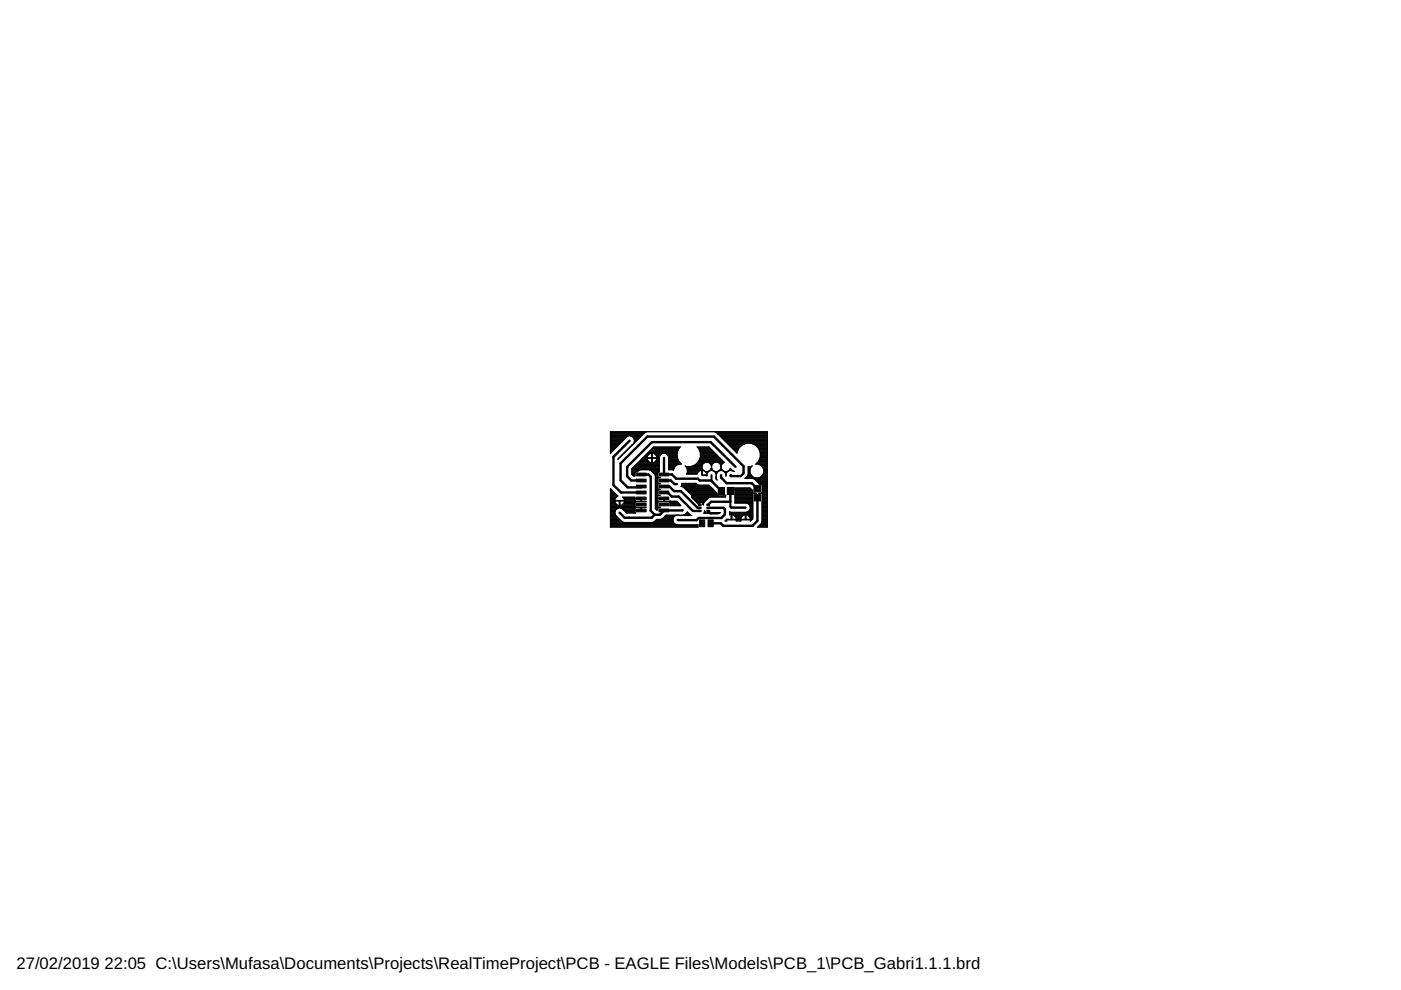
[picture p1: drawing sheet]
<svg xmlns="http://www.w3.org/2000/svg" width="297mm" height="210mm" viewBox="0 0 297 210" stroke-linecap="round" stroke-linejoin="round" font-family="sans-serif">
<defs><g id="words">
<g font-size="3.5">
<text x="3.5" y="205.4">27/02/2019</text>
<text x="22.2" y="205.4">22:05 C:\Users\Mufasa\Documents\Projects\RealTimeProject\PCB - EAGLE Files\Models\PCB_1\PCB_Gabri1.1.1.brd</text>
</g>
</g></defs>
<g fill="#000" stroke="#000" stroke-width=".21">
<path d="M134.9 100.3h2.1v.6h-2.1zM134.9 101.6h2.1v.6h-2.1zM134.9 102.8h2.1v.6h-2.1zM134.9 104.1h2.1v.6h-2.1zM134.9 105.4h2.1v.6h-2.1zM134.9 106.7h2.1v.6h-2.1zM134.9 107.9h2.1v.6h-2.1zM139.7 107.9h2.1v.6h-2.1zM139.7 106.7h2.1v.6h-2.1zM139.7 105.4h2.1v.6h-2.1zM139.7 104.1h2.1v.6h-2.1zM139.7 102.8h2.1v.6h-2.1z"/>
<path d="M139.7 101.6h2.1v.6h-2.1zM139.7 100.3h2.1v.6h-2.1zM148.1 108.2h.6v.3h-.6zM148.1 107.5h.6v.3h-.6zM148.1 106.9h.6v.3h-.6zM148.3 110.2h1.1v1.5h-1.1zM149.9 108.2h.5v.3h-.5zM149.9 107.5h.5v.3h-.5zM149.9 106.9h.5v.3h-.5zM150.1 110.2h1.1v1.5h-1.1zM152.3 103.4h1.3v1.4h-1.3zM154.2 103.4h1.3v1.4h-1.3z"/>
<path d="M159.9 104.9h1.4v1.3h-1.4zM159.9 103h1.4v1.3h-1.4z"/>
</g>
<g fill="none" stroke="#000" stroke-width=".51">
<path d="M133.5 93.5l-3.4 3.4v5.9l1.6 1.6h4.3M140.8 97.1v3.5h1.7l.8 .9h4.7l.4 .4h2.3M155.9 99l-5.2-5.3h-12.5l-5.2 5.3v2l.9 .9h2.1M131.4 108.7l1 1.1h5.8l.6-.7M136 100.6h1.5l.5 .5v7.2l.8 .8M140.8 103.1h1.1l1 1h1.5l3.5 3.6h.5M140.8 101.9h1.4l.8 .7h.5M140.8 104.4h.8l.8 .9h1.5l3 3h1.5M140.8 108.2h3.9M140.8 108.2l-.9 .9h-1.1M146.8 103.5v2l1.6 1.5M150.1 107.7h3.3l.3 .3v1.1l-.7 .7h-4.9l-.4 .5-4-.1"/>
<path d="M150.1 108.3l.5 .5h1.6M150.9 102l2.1 2.1M152.9 100.8v.5l1.2 1.1h2.8M154.9 104.1v2.3h-4.1l-.7 .6M154.9 107.4l.2 .2h3M154.9 100.8v.1h2.2l.5-.5v-1.6l-6.2-6.2h-14.1l-5.7 5.7v3.5l1.5 1.5h2.9M157.1 102.4h2.3l1.2 1.2M160.6 105.5v4.9l-1 1.1h-6.2l-.6-.5h-2.1"/>
</g>
<path d="M144.8 108.1l-.1 .1M150.9 100.8v1.2l-.2-.1M154.9 106.4v1" fill="none" stroke="#000" stroke-width=".42"/>
<path d="M136 103.1v.2M140.8 108.2h.1M140.8 100.6h.1M156.9 102.4h.2" fill="none" stroke="#000" stroke-width=".32"/>
<g fill="none" stroke="#000" stroke-width=".21">
<path d="M129.4 94.7h1.4M129.4 92.4h6.6M129.4 94h2.1M129.4 91.6h7.6M129.4 96.1h.1M129.4 95.9h.2M129.4 95.8h.3M129.4 95.7h.4M129.4 95.6h.6M129.4 95.4h.7M129.4 95.3h.8M129.4 95.2h.9"/>
<path d="M129.4 95.1h1.1M129.4 95h1.2M129.4 94.8h1.3M129.4 94.6h1.5M129.4 94.5h1.6M129.4 94.4h1.8M129.4 94.3h1.9M129.4 94.1h2M129.4 93.9h2.3M129.4 93.8h2.4M129.4 93.6h2.5M129.4 93.5h2.6"/>
<path d="M129.4 93.4h2.7M129.4 93.3h2.8M129.4 93.2h3M129.4 93h3.1M129.4 92.9h3.2M129.4 92.8h3.3M129.4 92.7h3.4M129.4 92.6h3.5M129.4 92.3h6.7M129.4 92.2h6.8M129.4 92.1h7M129.4 91.9h7.1"/>
<path d="M129.4 91.8h7.2M129.4 91.7h7.3M129.5 96h.1M131 97.3v.1M131 97.4h.1M131 97.3h.2M131.2 97.1h.1M131.3 97h.1M131.4 96.9h.1M131.5 96.8h.2M131.7 96.6h.1M131.8 96.5h.1"/>
<path d="M131.9 96.4h.1M132 96.3h.1M132.1 96.2h.1M132.2 96.1h.2M132.4 95.9h.1M132.5 95.8h.1M132.6 95.7h.1M132.7 95.6h.2M132.9 95.4h.1M133 95.3h.1M133.1 95.2h.1M133.2 95.1h.1"/>
<path d="M133.3 92.4l-.4 .2-3.5 3.5v-4.6h33.3v20.3h-2.1l.8-.8M133.3 95h.2M133.5 94.8h.1M133.6 94.7h.1M133.7 92.4a1.03 1.03 0 0 1 .8 1.3M133.7 94.6h.1M133.8 94.5h.1M133.9 99.8h1.5M133.9 99.7h1.8M133.9 99.9h1.4M133.9 99.5h5.9M133.9 99.4h5.9"/>
<path d="M133.9 94.4h.2M134 92.6h1.9M134 99.3h5.8M134.1 94.3h.1M134.2 99.2h5.6M134.2 92.7h1.6M134.3 94.1h.1M134.3 92.8h1.3M134.3 99.1h5.5M134.3 94h.1M134.4 92.9h1.1M134.4 98.9h5.4"/>
<path d="M134.4 93.9h.2M134.4 93h1M134.5 93.8h.2M134.5 93.2h.8M134.5 93.7l-.2 .3-3.3 3.3M134.5 93.6h.3M134.5 93.5h.4M134.5 93.4h.5M134.5 93.3h.6M134.5 98.8h5.3M134.6 98.7h5.2M134.8 98.6h5"/>
<path d="M134.9 98.5h4.9M135 98.3h4.8M135.1 98.2h4.7M135.3 98.1h4.5M135.4 98h2.3M135.4 99.8l.4-.2h1.9l.3 .2M135.4 99.8l-.3 .2h-1.2M135.5 97.9h2.1M135.6 97.7h1.9M135.7 97.6h1.7M135.8 97.5h1.4M136 97.4h1.2"/>
<path d="M136.1 97.3h1.1M136.2 97.1h3.6M136.3 97h.9M136.5 96.9h.7M136.6 96.8h.6M136.7 96.6h.6M136.8 96.5h.6M136.9 96.4h.6M137.1 96.3h.5M137.2 96.2h.6M137.2 97.2v.3l.6 .6M137.3 96.1h6.3"/>
<path d="M137.4 95.9h6.2M137.5 95.8h6.1M137.7 95.7h6M137.8 99.7h2M137.8 95.6h5.9M137.9 95.4h5.9M138 95.3h5.8M138 99.8h1.8M138 99.8l.8 .7 .1 .4v7M138.1 95.2h5.8M138.2 99.9h1.6M138.2 98h.1"/>
<path d="M138.2 98.1v-2h-.4l-.6 .6v.3h2v-.3l-.5-.6h-.4v2M138.2 97.9h.1M138.2 97.7h.1M138.2 97.6h.1M138.2 97.5h.1M138.2 97.4h.1M138.2 97.3h.1M138.2 97h.1M138.2 96.9h.1M138.2 96.8h.1M138.2 96.6h.1M138.2 96.5h.1"/>
<path d="M138.2 96.4h.1M138.2 96.3h.1M138.2 96.2h.1M138.3 95.1h5.6M138.4 95h5.6M138.5 94.8h5.6M138.7 96.2h1.7M138.8 98h1M138.8 96.3h1.4M138.9 97.9h.9M139 96.4h1.1M139 97.7h.8"/>
<path d="M139.1 96.5h.9M139.1 97.6h.7M139.2 96.6h.7M139.2 97.2v.3l-.5 .6M139.2 97.5h.6M139.2 97.4h.6M139.2 97.3h.6M139.2 97h.6M139.2 96.9h.6M139.2 96.8h.6M139.8 96.9v3.1h-1.5M140 96.5l-.2 .4"/>
<path d="M140.3 96.2h.1a1.08 1.08 0 0 1 1.2 .3M140.3 96.2l-.3 .3M141.2 96.2h2.4M141.4 96.3h2.2M141.5 96.4h2.1M141.6 96.5l.2 .4M141.6 96.5h2M141.7 96.6h1.9M141.7 96.8h1.9M141.8 96.9v2.7l1 .1a1.43 1.43 0 0 1 1.7-1.3 2.42 2.42 0 0 1-.2-3.7h-5.7l-4.7 4.7v1.2l.4 .3h.3v-.7l.2-.2M141.8 98.9h1.4M141.8 98h2.3"/>
<path d="M141.8 97.1h1.9M141.8 98.1h2.4M141.8 99.5h1M141.8 99.4h1.1M141.8 99.3h1.1M141.8 99.2h1.2M141.8 99.1h1.2M141.8 98.8h1.5M141.8 98.7h1.6M141.8 98.6h1.8M141.8 98.5h2.1M141.8 98.3h2.6"/>
<path d="M141.8 98.2h2.5M141.8 97.9h2.2M141.8 97.7h2.1M141.8 97.6h2M141.8 97.5h2M141.8 97.4h1.9M141.8 97.3h1.9M141.8 97h1.8M141.8 96.9h1.8M142.7 99.7h.1M145.3 98.8a1.38 1.38 0 0 1 .3 1.7h2.2l.2-.4 .7-.4M145.3 98.8l.2 .1"/>
<path d="M145.3 98.8h.1M145.4 98.9h3.4M145.5 99.1h3.3M145.6 99.2h3.2M145.6 99.3h3.3M145.7 99.4h3.2M145.7 99.5h3.3M145.7 99.8h2.7M145.7 99.7h3.4M145.7 99.9h2.5M146.7 98.8h2.1M147 98.7h1.9"/>
<path d="M147.3 98.6h1.6M147.5 98.5h1.5M147.6 98.3h1.5M147.7 98.2h1.5M147.8 98.1h1.6M147.9 94.8h2.5M148 98h5.5M148 95h2.5M148.1 97.9h5.3M148.1 95.1h2.5M148.2 97.7h5.1M148.2 95.2h2.6"/>
<path d="M148.2 97.6h5M148.2 95.3h2.7M148.3 97.5h4.8M148.3 95.4h2.7M148.3 97.4h4.6M148.3 95.6h2.8M148.4 97.3h4.4M148.4 95.7h2.8M148.4 97.1h4.3M148.4 95.8h3M148.5 97h4.1M148.5 96.9h3.9"/>
<path d="M148.5 96.8h3.8M148.5 96.6h3.7M148.5 96.5h3.6M148.5 96.4h3.5M148.5 96.3h3.3M148.5 96.2h3.2M148.5 96.1h3.1M148.5 95.9h3M148.7 99.8h.2M148.7 99.7v1h1.2M148.7 99.7h.1M148.7 99.9h.2"/>
<path d="M148.8 98.8v.4M148.8 99.2l.2 .3M148.9 99.7v1.1h1M148.9 99.7h.1M148.9 99.7a1.07 1.07 0 0 1 .9 .8M149 99.5a1.01 1.01 0 0 0 1.7 0M149.2 99.8h.1M149.4 99.9h.1M149.6 98l-.6 .4-.2 .4M150 98l.4 .1 .4 .7M150.2 99.9h.1M150.3 98.1h1.1"/>
<path d="M150.4 99.8h.9M150.5 98.2h.7M150.6 99.7h.6M150.6 98.3h.5M150.6 99.8a.94 .94 0 0 0-.7 1.1M150.7 99.5h.3M150.7 98.5h.3M150.7 99.4h.3M150.7 98.6h.3M150.8 99.3h.1M150.8 98.7h.1M150.8 98.9h.1"/>
<path d="M150.8 98.8v.4M150.8 99.2l-.1 .3M150.8 99.2h.1M150.8 99.1h.1M150.8 98.8h.1M150.9 99.2l.1 .3M151 99.5a1.01 1.01 0 0 0 1.7 0M151 99.8l.4 .1M151.4 99.9h.1M151.4 99.9a.94 .94 0 0 1 .4 1.2M151.6 91.6l.3 .1 4.4 4.4 .3-1 .7-.7M151.7 98l-.7 .4-.1 .4"/>
<path d="M151.9 91.7h10.8M152 91.8h10.7M152.1 98l.6 .4 .1 .4M152.1 91.9h10.6M152.2 92h.1M152.2 99.9h.2M152.3 92.1h10.4M152.3 99.9l-.4 .7v.9M152.3 98.1h1.1M152.4 92.2h10.3M152.5 99.8h.8M152.5 98.2h.8"/>
<path d="M152.5 92.3h10.2M152.6 99.7h.6M152.6 98.3h.5M152.6 92.4h10.1M152.7 99.8l-.4 .1M152.7 99.5h.4M152.7 98.5h.3M152.7 92.6h10M152.8 99.4h.2M152.8 98.6h.2M152.8 99.3h.2M152.8 98.7h.2"/>
<path d="M152.8 98.9h.1M152.8 98.8v.4M152.8 99.2l-.1 .3M152.8 99.2h.1M152.8 99.1h.1M152.8 98.8h.1M152.9 92.7h9.8M152.9 98.8l.2-.4 .5-.4-3.3-3.3h-2.5a2.45 2.45 0 0 1-1.3 4.2M152.9 98.8v.4M152.9 99.2l.2 .3M153 92.8h9.7M153.1 99.5a1.01 1.01 0 0 0 1.6 0"/>
<path d="M153.1 99.8a.97 .97 0 0 1 .8 1.1M153.1 92.9h9.6M153.2 93h9.5M153.4 93.2h9.3M153.4 99.9h.1M153.5 93.3h9.2M153.6 93.4h9.1M153.7 93.5h9M153.8 93.6h8.9M153.9 93.8h8.8M154.1 93.9h8.6M154.2 94h8.5"/>
<path d="M154.3 99.9h.1M154.3 94.1h3.6M154.4 94.3h3.2M154.5 99.8h.8M154.6 94.4h2.7M154.6 99.7h.6M154.7 94.5h2.5M154.7 99.8a.99 .99 0 0 0-.8 1.1M154.7 99.5l.1-.2 .9 .7-.6-.2M154.7 99.5h.4M154.8 99.4h.2M154.8 94.6h2.3"/>
<path d="M154.8 99.3h.1M154.9 94.7h2.1M155 94.8h1.8M155.2 95h1.5M155.3 95.1h1.3M155.4 95.2h1.2M155.4 99.9h.2M155.5 95.3h1M155.6 95.4h.9M155.8 95.6h.6M155.9 95.7h.5M156 95.8h.3"/>
<path d="M156.1 95.9h.2M156.2 96.1h.1M158.2 94l-.9 .4M158.6 99.8h.4M158.6 99.7h.4M158.6 99.9h.4M158.6 99.5h.4M158.6 99.4h.5M158.6 99.3h.5M158.6 99.2h.6M158.6 99.1h.6M159.2 98.9l.3-.1a1.45 1.45 0 0 0 .1 2.3"/>
<path d="M159.2 94l.9 .4M159.3 98.9h-.7v1.6l-.7 1h4.8M159.4 98.8h.1M159.5 94.1h3.2M159.8 94.3h2.9M160.1 94.4a2.48 2.48 0 0 1 .1 4 1.47 1.47 0 0 1 1.7 .9 1.47 1.47 0 0 1-.6 1.8M160.1 94.4h2.6M160.2 94.5h2.5M160.3 98.3h2.4M160.4 94.6h2.3M160.4 98.2h2.3M160.5 94.7h2.2"/>
<path d="M160.5 98.1h2.2M160.6 94.8h2.1M160.7 98h2M160.7 95h2M160.8 97.9h1.9M160.8 95.1h1.9M160.8 97.7h1.9M160.9 98.5h1.8M160.9 95.2h1.8M160.9 97.6h1.8M160.9 95.3h1.8M161 97.5h1.7"/>
<path d="M161 95.4h1.7M161 97.4h1.7M161 95.6h1.7M161.1 97.3h1.6M161.1 95.7h1.6M161.1 97.1h1.6M161.1 95.8h1.6M161.1 97h1.6M161.2 98.6h1.5M161.2 95.9h1.5M161.2 96.9h1.5M161.2 96.8h1.5"/>
<path d="M161.2 96.6h1.5M161.2 96.5h1.5M161.2 96.4h1.5M161.2 96.3h1.5M161.2 96.2h1.5M161.2 96.1h1.5M161.4 98.7h1.3M161.5 98.8h1.2M161.6 98.9h1.1M161.7 99.1h1M161.8 99.2h.9M161.8 99.3h.9"/>
<path d="M161.9 99.4h.8M161.9 99.5h.8M161.9 99.8h.8M161.9 99.7h.8M161.9 99.9h.8M162.7 91.6h-25.6l-.4 .1-5.7 5.7M129.4 104.6h1.1M129.4 110.5h2.4M129.4 110.3h2.2M129.4 109.2h1.1M129.4 108.6h1M129.4 106.7h1.1"/>
<path d="M129.4 108.8h1M129.4 107.3h5.2M129.4 106.4h1M129.4 106.3h1M129.4 111.2h14M129.4 106l1.9 .1v1M129.4 107.1h5.2M129.4 107.6h5.4M129.4 107.7h1.7M129.4 109.3h1.2M129.4 106.5h1M129.4 105.1h1.5"/>
<path d="M129.4 105.5h1.3M129.4 111.7h18.6M129.4 111.6h18.6M129.4 111.5h18.6M129.4 111.4h18.6M129.4 111.1h13.8M129.4 111h13.6M129.4 110.9h13.5M129.4 110.7h2.8M129.4 110.6h2.5M129.4 110.4h2.3M129.4 110.2h2"/>
<path d="M129.4 110h1.9M129.4 109.9h1.8M129.4 109.8h1.7M129.4 109.7h1.6M129.4 109.5h1.4M129.4 109.4h1.3M129.4 109.1h1M129.4 108.9h1M129.4 108.7h1M129.4 108.5h1M129.4 108.3h1M129.4 108.2h1.1"/>
<path d="M129.4 108.1h1.2M129.4 108h1.3M129.4 107.9h1.5M129.4 107.5h5.4M129.4 107.4h5.2M129.4 107h1.4M129.4 106.9h1.3M129.4 106.8h1.2M129.4 106.2h1.9M129.4 105.9h1M129.4 105.8h1M129.4 105.7h1.1"/>
<path d="M129.4 105.6h1.2M129.4 105.3h1.4M129.4 105.2h1.5M129.4 105h1.4M129.4 104.8h1.3M129.4 104.7h1.2M129.4 104.5h.9M129.4 104.4h.8M129.4 104.2h.7M129.4 104.1h.6M129.4 104h.5M129.4 103.9h.3"/>
<path d="M129.4 103.8h.2M129.4 103.6h.1M130.4 106.1v-.4l.6-.5-1.6-1.6v8.2l18.6-.1M130.4 108.9l.1 .4 1.4 1.3 .3 .2h6.2l.8-.7 1.3-.1 .7-.8h5.2M130.5 108.2l-.1 .7M131 107.1l-.6-.5v-.4h2v.4l-.6 .5M131 107.8l-.5 .4M131.1 107.8h.6M131.3 106.7h.1M131.3 106.4h.1M131.3 106.3h.1M131.3 106.5h.1"/>
<path d="M131.3 107h.1M131.3 106.9h.1M131.3 106.8h.1M131.4 106.2h3.2M131.6 107.7h3M131.9 107.9h2.7M131.9 107h2.7M132 108h2.6M132 106.9h2.6M132.1 105.5h2.5M132.1 108.1h2.5M132.2 106.8h2.4"/>
<path d="M132.2 105.6h2.4M132.3 108.2h3.6M132.3 106.7h2.3M132.3 105.7h3.6M132.4 106.1v-.4l-.4-.3h2.6v.2h1.3v.7h-1.1M132.4 106.3h2.4M132.4 106.5h2.2M132.4 105.9h2.2M132.4 105.8h2.2M132.4 108.3h2.2M132.5 108.5h2.1M132.6 108.6h2"/>
<path d="M132.8 108.7h1.8M133.9 100.5h.7M133.9 100.4h.7M133.9 100.3h.7M133.9 100.1h.8M134 100.6h.6M134.1 100.8h.5M134.2 100.9h.4M134.6 106l-3.2 .1v1M134.6 107.8v.1M134.6 107.4l.2 .1h2.2l-2.2 .1M134.6 106.5v.9"/>
<path d="M134.8 106.3l-.2-.2v-.3h1.4v.5l1 .1h-4.6M134.8 106.4l-.2 .1M134.8 107.6l-.2 .2M135.9 107.6v.7h-1.3l.1 .5h-1.8l-1.1-1M135.9 106.3h.1M135.9 106h.1M135.9 107.7h.1M135.9 108.1h.1M135.9 108h.1M135.9 107.9h.1M135.9 106.2h.1M135.9 105.9h.1"/>
<path d="M135.9 105.8h.1M136 107.6v.5h-1.4v-.2M138.4 110.7h4.4M138.4 100.1h1.1M138.5 100.3h.9M138.6 100.4h.8M138.7 110.6h4.1M138.8 100.5h.6M138.8 110.5h3.9M138.8 100.6h.6M138.9 100.8h.5M138.9 104.6h.5"/>
<path d="M138.9 101.5h.5M138.9 101.3h.7M138.9 106.7h.5M138.9 103.4h.5M138.9 107.3h.5M138.9 106.4h4.7M138.9 102.4l1.1 .1-1.1 .1M138.9 106.3h.7M138.9 106h.5M138.9 107.1h.5M138.9 107.6h1.1M138.9 107.7h.6"/>
<path d="M138.9 106.5h.5M138.9 103.2h.5M138.9 102.8h.5M138.9 105.1h.7M138.9 105.5h.5M138.9 110.4h3.8M138.9 107.9h.5M138.9 107.5h.7M138.9 107.4h.5M138.9 107h.5M138.9 106.9h.5M138.9 106.8h.5"/>
<path d="M138.9 106.2h.5M138.9 105.9h.5M138.9 105.8h.5M138.9 105.7h1.8M138.9 105.6h.5M138.9 105.3h.5M138.9 105.2h.5M138.9 105h.7M138.9 104.8h.5M138.9 104.7h.5M138.9 104.5h.5M138.9 104.4h.5"/>
<path d="M138.9 104.2h.5M138.9 104.1h.5M138.9 104h.5M138.9 103.9h.7M138.9 103.8h1.1M138.9 103.6h.6M138.9 103.5h.5M138.9 103.3h.5M138.9 103h.5M138.9 102.9h.5M138.9 102.7h.6M138.9 102.3h.6"/>
<path d="M138.9 102.2h.5M138.9 102.1h.5M138.9 102h.5M138.9 101.8h.5M138.9 101.7h.5M138.9 101.6h.5M138.9 101.2h1.1M138.9 101.1h.6M138.9 101h.5M138.9 100.9h.5M139 108h.4M139.1 110.3h3.6"/>
<path d="M139.2 108.1h.2M139.2 110.2h3.5M139.4 105.3v.3h1.3v.7h-1.1M139.4 101.5v.8M139.4 104v.8M139.4 106.5v.9M139.4 107.4l.7 .1-.5 .1-.2 .2v.3h-.2l-.3-.2M139.4 102.3l.2 .2M139.4 104.8l.6 .3h-.4l-.2 .2M139.5 106.2l-.1-.4h1.4v.5h1.4M139.5 106.2l.1 .1M139.6 106.4l-.2 .1"/>
<path d="M139.6 100l-.2 .2v.8l.6 .2M139.6 102.6l-.2 .1v.9l.6 .2M140 101.2l-.6 .3M140 103.8l-.6 .2M140.3 110h2.4M140.5 109.9h2.2M140.6 109.8h2.2M140.7 106.3h.1M140.7 106h.1M140.7 106.2h.1M140.7 105.9h.1M140.7 105.8h.1"/>
<path d="M140.8 109.7h2M140.9 109.5h2M141 109.4h2.1M141.1 109.3h2.2M141.9 106.4l.1 .1M141.9 106.3h1.6l.9 .9-2.4 .1v-.8M142 106.7h1.8M142 107.1h2.3M142 106.5h1.7M142 107h2.2M142 106.9h2.1M142 106.8h2"/>
<path d="M142.7 110v.4M142.7 110.4l.4 .7 .4 .2 4.5-.1v.5M142.8 109.6l-.1 .4M143.5 109.2l-.7 .4M143.6 111.3h.1M144.5 103h6M144.5 102.9h5.9M144.5 102.8v-.3h3.1l.6 .3h2.1l1.7 1.7v.4M144.5 102.6h3.2M144.5 103.2l.4 .1 3.2 3.2h1.2M144.5 102.8l-.1 .4h6.2M144.5 102.8h3.5"/>
<path d="M144.5 102.7h3.3M144.8 103.3h5.9M145 109.2h-.1M145 109.2h.1M145 103.4h5.9M145.1 103.5h5.9M145.2 109.1h1.1M145.2 103.6h5.9M145.4 103.8h5.8M145.4 108.9h.7M145.5 103.9h5.9M145.5 108.8h.5"/>
<path d="M145.6 104h5.9M145.6 108.7l.1-.2 1 .8-2.8-.1M145.6 108.7l-.6 .5M145.6 108.7h.3M145.6 100.4h2.2M145.7 108.6h.1M145.7 100.3h2.2M145.7 100h2.4M145.7 104.1h5.9M145.7 100.1h2.3M145.9 104.2h5.8M146 104.4h5.8"/>
<path d="M146.1 104.5h5.9M146.2 104.6h5.8M146.3 104.7h5.7M146.5 104.8h5.5M146.6 105h5.4M146.7 105.1h7.2M146.8 105.2h7.1M146.9 105.3h7M147 105.5h3.5M147.2 105.6h3M147.3 105.7h2.8M147.4 105.8h2.6"/>
<path d="M147.5 105.9h2.3M147.7 106h2M147.8 106.2h1.8M147.9 106.3h1.6M148 111.2h.1M148 106.4h1.4M148.4 106.6v.1M148.4 106.7h.1M148.7 106.6l.3 .2M148.7 100.5h.2M148.7 100h.2M148.7 100.6h.2"/>
<path d="M148.7 100.4h.2M148.7 100.3h.2M148.7 100.1h.2M148.9 106.7h.3M148.9 100.8h1M149 106.8v.1M149 106.8h.2M149 106.9h.1M149.1 107h.1M149.3 108.7h.3M149.3 108.6h.2M149.4 108.5h.1"/>
<path d="M149.4 108.3h.1M149.5 108.5v.1M149.5 108.5l-.1-.2-.2 .5h3.4l.1-.1M149.5 108.6l.1 .1M149.6 100h.6M149.6 108.7l.2 .1M149.7 100.1h.4M149.7 100.3h.3M149.8 100.4h.1M149.8 100.5l.1 .2M149.8 100.5h.1M149.9 100.9h.1"/>
<path d="M149.9 100.6h.1M150.1 108.7h.1M150.2 108.7l-.1 .1M150.2 105.6l-.9 .9-.2 .6-.1-.2M151.5 100h.7M151.6 100.1h.5M151.7 100.3h.3M151.8 100.4h.2M151.8 101.1v.4l.2 .3-.1-.3M151.8 101.5h.1M151.8 101.3h.1M151.8 101.2h.1"/>
<path d="M151.8 101.1h.1M151.8 100.5h.1M151.8 101h.1M151.8 101.6h.2M151.8 100.9h.1M151.8 100.8h.1M151.8 100.6h.1M152 101.7h.1M152 104.9l.2 .2M152.7 108.7h-2l-.2 .1M152.7 108.7h-2.1M153.5 100h.7"/>
<path d="M153.7 100.1h.4M153.8 100.3h.3M153.8 110.4h.3M153.8 100.4h.2M153.8 100.5h.1M153.9 105v.4h-3.3l-.4 .2M153.9 105l-.2 .1M153.9 105h.1M153.9 100.9h.1M153.9 100.8h.1M153.9 100.6h.1M154 110.2h1"/>
<path d="M154.1 110.1l-.4 .3 .4 .1v-.3M154.1 110.1h.1M154.7 108.6h.1M154.7 108.8h4.9M154.7 109.1h4.9M154.7 108.9h4.9M154.7 108.7h4.9M155 109.2v1l-1.1 .1M155 109.3h.2M155 110h.2M155 109.9h.2M155 109.8h.2"/>
<path d="M155 109.7h.2M155 109.5h.2M155 109.4h.2M155.2 109.2v1h2.8v-1M155.2 110.2h2.8M155.5 109.2l.6 .5M155.6 109.3h1.9M155.7 109.4h1.7M155.8 103.8v.1M155.8 103.8v-.4h3.2l.6 .6M155.8 103.8h3.5M155.8 103.6h3.4"/>
<path d="M155.8 103.5h3.3M155.8 106.3h3.8M155.8 103.9v2.8h3.8M155.8 106.4h3.8M155.8 106h3.8M155.8 106.5h3.8M155.8 105.1h3.8M155.8 105.5h3.8M155.8 106.2h3.8M155.8 105.9h3.8M155.8 105.8h3.8M155.8 105.7h3.8"/>
<path d="M155.8 105.6h3.8M155.8 105.3h3.8M155.8 105.2h3.8M155.8 105h3.8M155.8 104.8h3.8M155.8 104.7h3.8M155.8 104.5h3.8M155.8 104.4h3.8M155.8 104.2h3.8M155.8 104.1h3.8M155.8 104h3.8M155.8 103.9h3.6"/>
<path d="M155.9 109.5h1.4M156 109.7h1.2M156.1 110.2v.3h1v-.3M156.1 109.7v.4h-2M156.1 110.4h1M156.1 110h1M156.1 109.9h1M156.1 109.8h1M157.1 109.7v.4h2v-.4M157.7 109.2l-.6 .5M158 109.3h.2M158 110h.2"/>
<path d="M158 109.9h.2M158 109.8h.2M158 109.7h.2M158 109.5h.2M158 109.4h.2M158 101.3h4.7M158.1 101.2h1.8M158.2 109.2v1l1.2 .1M158.2 110.2h1.3M158.3 106.7l.2 .1M158.3 101.1h1.3M158.3 108.6h1.3"/>
<path d="M158.4 101h1.1M158.5 109.2l.6 .5M158.5 100.9h.9M158.5 106.8l.5 .5M158.5 100.8h.8M158.6 106.8h1M158.6 100.6h.6M158.6 109.3h1M158.6 100.5h.6M158.6 108.5l-.3 .1-3.6-.1v.7h4.9M158.6 100h.4M158.6 100.4h.5"/>
<path d="M158.6 100.3h.4M158.6 100.1h.4M158.6 108.5h1M158.7 109.4h.9M158.7 106.9h.9M158.7 108.3h.9M158.8 107h.8M158.9 109.5h.7M158.9 108.2h.7M158.9 108.1l-.3 .4M158.9 107.1h.7M158.9 108.1h.7"/>
<path d="M159 109.7h.6M159 107.3l-.1 .8M159 107.3h.6M159 108h.6M159 107.4h.6M159 107.9h.6M159.1 107.6h.5M159.1 107.7h.5M159.1 110.4h.2M159.1 110h.5M159.1 109.9h.5M159.1 109.8h.5"/>
<path d="M159.1 107.5h.5M159.6 104l.1 .6h.6h-4.5M159.6 101.5l.4 .1 1.1 1.1h.4l.1 .2v1.5l-.1 .2h-.6h1.8M159.6 110l-.5 .5v-.3M159.6 101.1l.6 .2M159.7 104.6l-.1 .2v5.2M159.9 101.6h2.8M160.1 101.7h2.6M160.2 101.8h2.5M160.2 101.9h.1M160.3 102h2.4M160.4 102.1h2.3"/>
<path d="M160.5 102.2h2.2M160.7 102.3h2M160.7 111.7h2M160.8 102.4h1.9M160.8 111.6h1.9M160.9 102.6h1.8M160.9 111.5h1.8M161 101.2h1.7M161 102.7h1.7M161.1 111.4h1.6M161.2 111.2h1.5M161.3 101.1l-.5 .2"/>
<path d="M161.3 111.1h1.4M161.3 101.1h1.4M161.4 111h1.3M161.4 101h1.3M161.5 104.6l.1 .2v1.5M161.5 110.9h1.2M161.5 110.7h1.2M161.5 102.8h1.2M161.5 104.5h1.2M161.5 100.9h1.2M161.6 110.6l-.2 .4M161.6 110.5h1.1"/>
<path d="M161.6 110.3h1.1M161.6 109.2h1.1M161.6 108.6h1.1M161.6 106.7h1.1M161.6 108.8h1.1M161.6 107.3h1.1M161.6 106.4h1.1M161.6 107.1h1.1M161.6 107.6h1.1M161.6 107.7h1.1M161.6 109.3h1.1M161.6 106.5h1.1"/>
<path d="M161.6 110.6h1.1M161.6 110.4h1.1M161.6 110.2h1.1M161.6 110h1.1M161.6 109.9h1.1M161.6 109.8h1.1M161.6 109.7h1.1M161.6 109.5h1.1M161.6 109.4h1.1M161.6 109.1h1.1M161.6 108.9h1.1M161.6 108.7h1.1"/>
<path d="M161.6 108.5h1.1M161.6 108.3h1.1M161.6 108.2h1.1M161.6 108.1h1.1M161.6 108h1.1M161.6 107.9h1.1M161.6 107.5h1.1M161.6 107.4h1.1M161.6 107h1.1M161.6 106.9h1.1M161.6 106.8h1.1M161.6 104.7h1.1"/>
<path d="M161.6 106.3v4.3M161.6 103.4h1.1M161.6 106.3h1.1M161.6 106h1.1M161.6 103.2h1.1M161.6 105.1h1.1M161.6 105.5h1.1M161.6 106.2h1.1M161.6 105.9h1.1M161.6 105.8h1.1M161.6 105.7h1.1M161.6 105.6h1.1"/>
<path d="M161.6 105.3h1.1M161.6 105.2h1.1M161.6 105h1.1M161.6 104.8h1.1M161.6 104.4h1.1M161.6 104.2h1.1M161.6 104.1h1.1M161.6 104h1.1M161.6 103.9h1.1M161.6 103.8h1.1M161.6 103.6h1.1M161.6 103.5h1.1"/>
<path d="M161.6 103.3h1.1M161.6 103h1.1M161.6 102.9h1.1M161.6 100.8h1.1M161.7 100.6h1M161.8 100.5h.9M161.8 100.4h.9M161.9 100.3h.8M161.9 100h.8M161.9 100.1h.8"/>
</g>
<use href="#words"/>
</svg>
